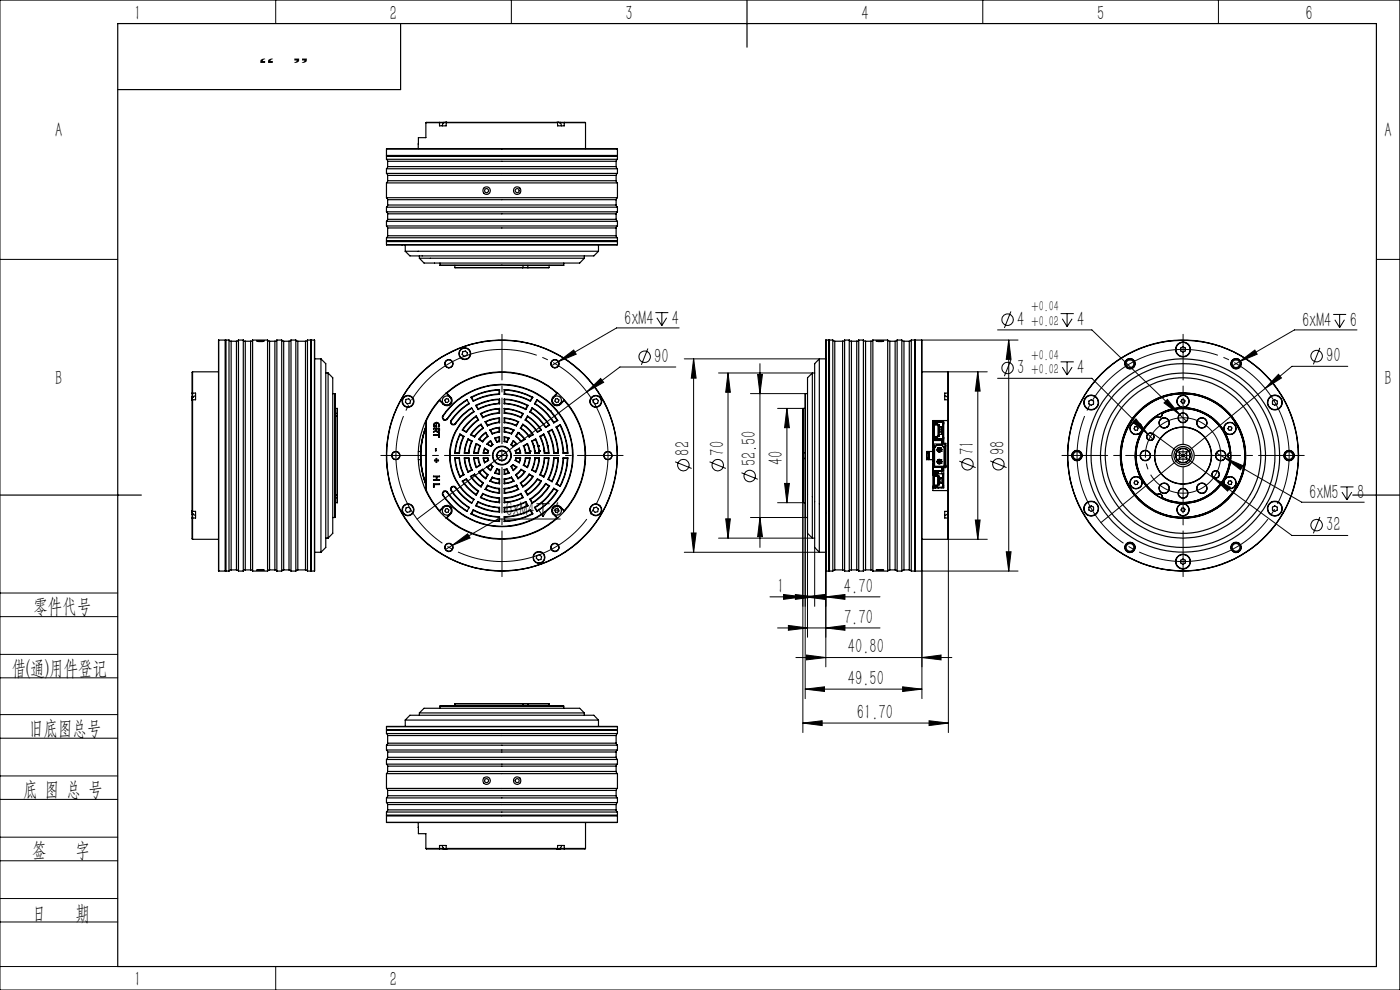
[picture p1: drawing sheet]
<svg xmlns="http://www.w3.org/2000/svg" width="297mm" height="210mm" viewBox="0 0 297 210" stroke-linecap="round" stroke-linejoin="round" font-family="sans-serif">
<defs><g id="words">
<g font-size="4.4">
<text x="28.5" y="4.1">1</text>
<text x="82.7" y="4.1">2</text>
<text x="132.7" y="4.1">3</text>
<text x="182.7" y="4.1">4</text>
<text x="232.7" y="4.1">5</text>
<text x="277" y="4.1">6</text>
<text x="11.7" y="29.1">A</text>
<text x="293.7" y="29.1">A</text>
<text x="132.4" y="68.9">6xM4</text>
<text x="142.6" y="68.9">4</text>
<text x="215.8" y="69.1">4</text>
<text x="228.5" y="69.1">4</text>
<text x="276.2" y="69.3">6xM4</text>
<text x="286.3" y="69.3">6</text>
<text x="138.8" y="77">90</text>
<text x="281.3" y="76.8">90</text>
<text x="11.7" y="81.6">B</text>
<text x="215.8" y="79.4">3</text>
<text x="228.5" y="79.4">4</text>
<text x="293.7" y="81.6">B</text>
<text x="146.3" y="96.6" transform="rotate(-90 146.3 96.6)">82</text>
<text x="153.6" y="96.6" transform="rotate(-90 153.6 96.6)">70</text>
<text x="160.4" y="99" transform="rotate(-90 160.4 99)">52.50</text>
<text x="166.1" y="98.7" transform="rotate(-90 166.1 98.7)">40</text>
<text x="206.6" y="96.5" transform="rotate(-90 206.6 96.5)">71</text>
<text x="213.1" y="96.5" transform="rotate(-90 213.1 96.5)">98</text>
<text x="277.8" y="105.9">6xM5</text>
<text x="287.9" y="105.9">8</text>
<text x="107.2" y="109.4">6xM4</text>
<text x="117.3" y="109.4">4</text>
<text x="281.3" y="112.7">32</text>
<text x="164.9" y="125.7">1</text>
<text x="179" y="125.7">4.70</text>
<text x="7.1" y="130.1">零件代号</text>
<text x="179.1" y="132.3">7.70</text>
<text x="2.5" y="143.2">借(通)用件登记</text>
<text x="179.9" y="138.6">40.80</text>
<text x="179.9" y="145.3">49.50</text>
<text x="6.2" y="155.8">旧底图总号</text>
<text x="181.8" y="152.5">61.70</text>
<text x="4.9" y="168.9">底 图 总 号</text>
<text x="6.8" y="181.9">签</text>
<text x="16" y="181.9">字</text>
<text x="6.8" y="195.2">日</text>
<text x="16" y="195.2">期</text>
<text x="28.5" y="209.1">1</text>
<text x="82.7" y="209.1">2</text>
</g>
<g font-size="4.1">
<text x="58.3" y="10.4" transform="rotate(-180 58.3 10.4)">”</text>
<text x="65.5" y="10.4" transform="rotate(-180 65.5 10.4)">“</text>
</g>
<g font-size="3.1">
<text x="218.8" y="66">+0.04</text>
<text x="218.8" y="69.1">+0.02</text>
<text x="218.8" y="76.3">+0.04</text>
<text x="218.8" y="79.3">+0.02</text>
</g>
</g></defs>
<g fill="none" stroke="#000" stroke-width=".21">
<path d="M0 0h297v210h-297zM58.5 0v5M108.5 0v5M208.5 0v5M258.5 0v5M0 55h25M292 55h5M118.4 76.7l3.3-2.4 .5 .8zM118.4 76.7l-1.4 .9M137.4 73.9l-1.3 3.5M139 66.3h2.8M139.3 67.4l1.1 1.7"/>
<path d="M140.4 66.3v2.8M141.4 67.4l-1 1.7M143.4 77.8h-11.9l-7 5.3M144.1 69.6h-13.3l-12.4 7.1M145.2 76.1h28.6M147.1 76.1l.6 4.1h-1.1zM147.1 76.1v41M152.4 79.1h19.9M154.4 79.1l.5 4.1h-.9zM154.4 79.1v35.1M160.7 79.4h1l-.5 4.1zM161.2 77.1v39"/>
<path d="M195.5 72.1h20.5M201.1 78.9h8.3M207.4 78.9l.5 4.1h-1zM207.4 78.9v35.5M211.6 70h20l18.7 17.9M214 72.1l.5 4.1h-1zM214 72.1v49M214.5 66.1l-1.4 3.5M214.5 76.3l-1.4 3.5M225 66.5h2.8M225 76.8h2.8M225.4 67.6l1 1.7"/>
<path d="M225.4 77.9l1 1.6M226.4 66.5v2.8M226.4 76.8v2.7M227.4 67.6l-1 1.7M227.4 77.9l-1 1.6M262.9 76.7l3.3-2.4 .5 .8zM262.9 76.7l-1.4 .9M271.2 79.4l.7 .8-3.5 2.2zM280 73.8l-1.4 3.5M282.8 66.7h2.8M283.2 67.8l1 1.7M284.2 66.7v2.8"/>
<path d="M285.2 67.8l-1 1.7M285.9 77.7h-11.8l-5.7 4.7M287.9 70h-13.3l-11.7 6.7M105.2 96.6h2.5M106.5 95.4v2.5M124.5 83.1l2.9-2.8 .7 .8zM124.5 83.1l-36 27M143.2 98l3.5 1.4M150.5 98l3.5 1.4M159.2 83.5h11.7M165 86.6h5.4M166.9 86.6l.6 4.1h-1.1z"/>
<path d="M166.9 86.6v20M203.5 97.8l3.5 1.4M210.1 97.8l3.4 1.4M211.6 80.2h20l13 13M240.3 89.6l.7-.7 2.5 3.2zM244.5 91.9l29.6 21.7h11.8M247.6 84.7l2.7 3.2-3.4-2.4zM249.7 96.6h2.5M250.3 87.9l1.4 1.4M251 95.4v2.5M258.1 96.1l1.8 1M259.9 97.1l3.8 1.7-.5 .9z"/>
<path d="M259.9 97.1l16.3 9.4h13.2M268.4 82.4l-34.9 28.5M95.9 115.7l3.3-2.5 .5 .9zM95.9 115.7l-1.4 .8M113.8 106.8h2.8M114.2 107.9l1 1.7M115.2 106.8v2.8M116.2 107.9l-1 1.7M118.9 110.1h-13.3l-9.7 5.6M145.2 117.1h28.6M146.6 113.1h1.1l-.6 4zM152.4 114.2h19.9"/>
<path d="M154 110.1h.9l-.5 4.1zM157.3 100.3l3.5 1.4M159.2 109.8h11.7M161.2 109.8l.5 4h-1zM165 106.6h5.4M166.4 102.5h1.1l-.6 4.1zM170.3 106.6v48.8M170.8 109.7v38.5M171.3 113.1v22.1M172.8 116.1v12.5M201.1 114.4h8.3M201.2 109.9v45.5"/>
<path d="M206.9 110.3h1l-.5 4.1zM213.5 117h1l-.5 4.1zM257.4 101.4l3.6 2-.6 .8zM280 109.7l-1.4 3.4M284.4 103.3h2.7M284.7 104.4l1 1.6M285.7 103.3v2.7M286.8 104.4l-1.1 1.6M0 138.8h25M0 125.8h25M0 130.8h25M163.3 126.6h23.4"/>
<path d="M165 133.2h21.7M166.2 126.1l4.1 .5-4.1 .5zM167.3 132.7l4 .5-4 .5zM168.7 126.1l4.1 .5-4.1 .5zM168.8 139.5h33.1M170.8 126.6l4.1-.5v1zM171.1 139l4.1 .5-4.1 .5zM175.2 126.6l4-.5v1zM175.2 133.2l4-.5v1zM175.2 121.1v20.4M195.5 121.1h20.5M195.6 121.1v27.1"/>
<path d="M195.6 139.5l4-.5v1zM0 143.8h25M0 156.6h25M0 151.6h25M170.3 153.4l4.1-.5v1zM170.3 153.4h30.9M170.8 146.2l4.1-.5v1zM170.8 146.2h24.8M191.5 145.7l4.1 .5-4.1 .5zM197.1 152.9l4.1 .5-4.1 .5zM0 169.6h25M0 164.6h25"/>
<path d="M0 177.6h25M0 182.6h25M0 190.6h25M0 195.6h25M0 205h25M58.5 205v5"/>
<circle cx="136.8" cy="75.7" r="1.21"/>
<circle cx="213.8" cy="78.1" r="1.22"/>
<circle cx="213.8" cy="67.8" r="1.21"/>
<circle cx="279.3" cy="75.5" r="1.21"/>
<circle cx="145" cy="98.7" r="1.2"/>
<circle cx="152.3" cy="98.7" r="1.21"/>
<circle cx="205.2" cy="98.5" r="1.21"/>
<circle cx="211.8" cy="98.5" r="1.21"/>
<circle cx="159" cy="101" r="1.21"/>
<circle cx="279.3" cy="111.4" r="1.22"/>
</g>
<path d="M128 90a22.5 22.5 0 0 0-37.7-9.1 22.5 22.5 0 0 0 10.3 37.4 22.5 22.5 0 0 0 27.8-27l-.4-1.3M272.5 90a22.5 22.5 0 0 0-37.7-9.1 22.5 22.5 0 0 0 10.3 37.4 22.5 22.5 0 0 0 27.8-27l-.4-1.3" fill="none" stroke="#000" stroke-width=".21" stroke-dasharray="30.5 1.3 1.3 1.3" stroke-dashoffset="13.1" stroke-linecap="butt"/>
<path d="M258.6 94.3a8 8 0 0 0-13.4-3.2 8 8 0 0 0 3.7 13.2 8 8 0 0 0 9.8-9.6l-.1-.4" fill="none" stroke="#000" stroke-width=".21" stroke-dasharray="30.5 1.3 1.3 1.3" stroke-dashoffset="7.3" stroke-linecap="butt"/>
<path d="M104 96.6h-23.2M106.5 94.1v-23.2M106.5 99.1v23.2M109 96.6h23.2M248.5 96.6h-23.2M251 94.1v-23.2M251 99.1v23.2M253.5 96.6h23.2" fill="none" stroke="#000" stroke-width=".21" stroke-dasharray="30.5 1.3 1.3 1.3" stroke-dashoffset="20.8"/>
<g fill="none" stroke="#000" stroke-width=".25">
<path d="M25 5h267v200h-267zM85 5v14h-60M158.5 0v10M82 33.8l.2 .4M82 36.8l.2 .4M82 33h49M82 31.6h49M82 35.8h49M82 33.8h49M82 38.8h49M82 36.8h49M82 33.1h49"/>
<path d="M82 31.6v1.4M82 33.1v.7M82 35.8v1M82 38.8v3.1M82 33h.1M82 33h48.9M82 33v.1M82.2 35.3l-.2 .5M82.2 38.3l-.2 .5M82.2 35.3h48.5M82.2 34.2h48.5M82.2 37.2h48.5"/>
<path d="M82.2 38.3h48.5M82.2 34.2v1.1M82.2 37.2v1.1M90.3 26v3.2h-1.5l-.1 2.3M90.3 26h3.9M93.2 26v.7h1.5v-.7M93.2 26h-2.9M93.2 26h.8M94 26h.8M94 26l.1 .1M94.4 26a.67 .67 0 0 0-.6 .7M94.4 26h.4"/>
<path d="M94.4 26h.1M94.7 26h23.6M94.8 26h23.3M94.8 26h-.1M118.1 26h.8M118.1 26h.2M118.2 26h.4h-.2M118.5 26a.74 .74 0 0 1 .6 .7M118.7 26h5.5M118.9 26v.1M118.9 26h.8M119.7 26v.7h-1.4v-.7"/>
<path d="M119.7 26h4.5M124.2 26v5.5M130.7 35.3l.3 .5M130.7 38.3l.3 .5M130.7 34.2v1.1M130.7 37.2v1.1M130.9 33l.1 .1M131 33.8l-.3 .4M131 36.8l-.3 .4M131 31.6v1.4M131 33.1v.7M131 35.8v1"/>
<path d="M131 38.8v3.1M131 33h-.1M82 41.9l.2 .5M82 44.9l.2 .5M82 47.9l.2 .5M82 51.9h49M82 51.3h49M82 43.9h49M82 44.9h49M82 51.1h49M82 50.4h49M82 41.9h49"/>
<path d="M82 46.9h49M82 47.9h49M82 43.9v1M82 46.9v1M82 50.4v.7M82 51.3v.6M82 51.1v.1M82 51.2h48.9M82 51.2v.1M82.2 46.5l-.2 .4M82.2 43.5l-.2 .4M82.2 50l-.2 .4"/>
<path d="M82.2 42.4h48.5M82.2 46.5h48.5M82.2 43.5h48.5M82.2 45.4h48.5M82.2 50h48.5M82.2 48.4h48.5M82.2 42.4v1.1M82.2 45.4v1.1M82.2 48.4v1.6M86 53.3h41M86 53.3l1 1h39l1-1M86 52v1.3"/>
<path d="M89 54.8h35M89 54.8l1 1h33l1-1M89 54.3v.5M93.3 56.3h13.2M93.3 55.8v.5M96.5 56.8h14.4M96.5 56.3v.5M106.5 56.3h13.1M110.9 56.8h1.1M110.9 56.8h.1M110.9 56.3v.5M112 56.8h4.5"/>
<path d="M112 56.3v.5M112 56.8h.1M116.5 56.8h-4.5M116.5 56.3v.5M119.6 56.3h-13.1M119.6 55.8v.5M124 54.3v.5M127 52v1.3M130.7 46.5l.3 .4M130.7 43.5l.3 .4M130.7 50l.3 .4M130.7 42.4v1.1"/>
<path d="M130.7 45.4v1.1M130.7 48.4v1.6M130.9 51.2l.1 .1M131 41.9l-.3 .5M131 44.9l-.3 .5M131 47.9l-.3 .5M131 43.9v1M131 46.9v1M131 50.4v.7M131 51.3v.6M131 51.1l-.1 .1M40.9 78.9v5.5"/>
<path d="M40.9 78.9l-.2 4.5M40.9 78.9h5.5M46.4 72.1v49M46.4 72.1h1.4M47.8 72.1v49M47.8 72.1v.1M47.8 72.2v48.9M47.9 72.1v49M47.9 72.1h.7M47.9 72.1l-.1 .1M48.6 72.1l.4 .3M48.6 72.1v49"/>
<path d="M49 72.4v48.5M49 72.4h1.2M50.2 72.4v48.5M50.6 72.1l-.4 .3M50.6 72.1v49M50.6 72.1h1M51.6 72.1l.4 .3M51.6 72.1v49M52 72.4v48.5M52 72.4h1.2M53.2 72.4v48.5M53.6 72.1l-.4 .3"/>
<path d="M53.6 72.1v49M53.6 72.1h3.2M54.5 72.3h1.6l-1.2 .2zM56.8 72.1l.4 .3M56.8 72.1v49M57.2 72.4v48.5M57.2 72.4h1.1M58.3 72.4v48.5M58.7 72.1l-.4 .3M58.7 72.1v49M58.7 72.1h1.1M59.8 72.1l.4 .3"/>
<path d="M59.8 72.1v49M60.2 72.4v48.5M60.2 72.4h1.1M61.3 72.4v48.5M61.7 72.1l-.4 .3M61.7 72.1v49M61.7 72.1h1.1M62.8 72.1l.4 .3M62.8 72.1v49M63.2 72.4v48.5M63.2 72.4h1.6M64.8 72.4v48.5"/>
<path d="M65.2 72.1l-.4 .3M65.2 72.1v49M65.2 72.1h.7M65.9 72.1v49M65.9 72.1l.1 .1M66 72.2v48.9M66 72.1v49M66 72.1h.7M66 72.1v.1M66.7 72.1v49M66.7 76.1h1.4M68.1 76.1v41"/>
<path d="M68.1 76.1l1 1v39l-1 1M69.1 79.1h.5M69.6 79.1v35.1M69.6 79.1l1 1v33l-1 1.1M98.2 74.6l.5-.1 .4 .3-.1 .6-.5 .2-.5-.4zM172.3 79.1v35.1M172.3 79.1l-1 1v33l1 1.1M172.3 79.1h.5M173.8 76.1v41M173.8 76.1l-1 1v39l1 1M173.8 76.1h1.4M175.2 72.1v49"/>
<path d="M175.2 72.1h.7M175.9 72.1v49M175.9 72.1v.1M175.9 72.2v48.9M176 72.1v49M176 72.1h.7M176 72.1l-.1 .1M176.7 72.1l.4 .3M176.7 72.1v49M177.1 72.4v48.5M177.1 72.4h1.7M178.8 72.4v48.5"/>
<path d="M179.2 72.1l-.4 .3M179.2 72.1v49M179.2 72.1h1M180.2 72.1l.4 .3M180.2 72.1v49M180.6 72.4v48.5M180.6 72.4h1.2M181.8 72.4v48.5M182.2 72.1l-.4 .3M182.2 72.1v49M182.2 72.1h1M183.2 72.1l.4 .3"/>
<path d="M183.2 72.1v49M183.6 72.4v48.5M183.6 72.4h1.1M184.7 72.4v48.5M185.2 72.1l-.5 .3M185.2 72.1v49M185.2 72.1h3.1M185.9 72.3h1.6l-1.2 .2zM188.3 72.1l.5 .3M188.3 72.1v49M188.8 72.4v48.5M188.8 72.4h1.1"/>
<path d="M189.9 72.4v48.5M190.3 72.1l-.4 .3M190.3 72.1v49M190.3 72.1h1M191.3 72.1l.5 .3M191.3 72.1v49M191.8 72.4v48.5M191.8 72.4h1.1M192.9 72.4v48.5M193.3 72.1l-.4 .3M193.3 72.1v49M193.3 72.1h.7"/>
<path d="M194 72.1v49M194 72.1l.1 .1M194.1 72.2v48.9M194.1 72.1v49M194.1 72.1h1.4M194.1 72.1v.1M195.5 72.1v49M195.6 78.9h5.5M201.1 78.9v5.5M201.1 78.9l.1 4.5M250.5 73.8l.5-.3 .5 .3v.6l-.5 .3-.5-.3zM40.7 83.4h.8v1.4h-.6"/>
<path d="M40.7 84.9v23.4M40.7 84.2v.7M40.7 84.2l.2 .1M40.7 83.4v.8M40.8 84.7v.2M40.9 84.8v23.7M40.9 84.8l-.2 .1M41.5 84a.74 .74 0 0 0-.7 .6M70.6 83.5h.5M71.1 83.5v26.3M71.1 86.6h.4M71.1 88.3h.4"/>
<path d="M71.1 87.7h.4M71.5 88.3v16.7M71.5 87.7v.6M71.5 86.6v1.1M71.5 86.6l.1 1.1M71.5 88.3l.1 .1M71.5 87.7h.1M71.6 88.4v16.5M71.6 87.7v.7M86.1 84.7l.6-.1 .4 .4-.1 .5-.6 .2-.4-.4zM88.8 97.5a16.8 16.8 0 0 0 1.5 6.6M88.8 95.8v1.7"/>
<path d="M88.8 95.8h.5M88.8 97.5h.5M89.3 95.8l.2-2.5 .8-2.8a17.5 17.5 0 0 0 0 12.3l-.8-3-.2-2.3M89.3 95.8v1.7M90.3 89.2a16.8 16.8 0 0 0-1.5 6.6M90.3 90.7a17.3 17.3 0 0 0 0 11.9M90.3 89.2v14.9M90.3 89.2h.2M90.5 89.2v14.8M92 90.2h.1M92 90.9h1.2v.6l-.4 .2-.3-.3-.5 .3v-.2l.5-.2v-.3h-.5zM92 92.2h1.1l.1-.4v.9l-.1-.4h-1.1z"/>
<path d="M92.1 89.8a.63 .63 0 0 1 .9-.1 .63 .63 0 0 1 .1 .8v-.3a.39 .39 0 0 0-.5-.4h-.3l-.2 .4 .1 .2h.3l.1-.2v.3h-.5l-.1-.1zM92.4 95.2l.1 .4zM92.5 97.3l.1 .3h.4v.1h-.4v.4l-.1-.4h-.3v-.1h.3zM92.6 91h.5v.5l-.4-.1zM93.2 84.8a17.8 17.8 0 0 0-2.9 4.4M93.2 84.9a17.3 17.3 0 0 0-2.7 4.3M93.2 84.8v.1M93.2 84.8l.9 .9M93.2 84.9l.8 .9M93.9 88.2a15.1 15.1 0 0 1 22.5-2.9 15.1 15.1 0 0 1 0 22.7 15.1 15.1 0 0 1-22.5-2.9M93.9 88.2a.65 .65 0 0 0 .3 .9M93.9 88.2l.1 .1"/>
<path d="M94 88.3a15 15 0 0 1 22.4-2.9 15 15 0 0 1 0 22.5 15 15 0 0 1-22.4-2.9M94 88.3a.49 .49 0 0 0 .2 .7M94.1 85.7l-.1 .1M94.2 89v.1M94.4 84.9l.3-.3 .4 .1 .1 .4-.3 .3-.4-.1zM94.7 83.4a17.8 17.8 0 0 1 23.6 0M94.7 83.4l-1.5 1.4M94.7 83.4h.1M94.7 83.4l.8 .9M94.8 83.4a17.6 17.6 0 0 1 23.3 0M94.8 83.4l.8 .8M94.9 88.8l-.4 .2h-.3"/>
<path d="M94.9 88.8v.1M94.9 88.9l-.4 .2h-.3M95.5 84.3a1 1 0 0 1 0 1.4 1 1 0 0 1-1.4 0M95.6 84.2a1.1 1.1 0 0 1 0 1.5 1.1 1.1 0 0 1-1.6 .1M95.6 84.2l-.1 .1M95.7 89.2a.62 .62 0 0 0 .2 .9M95.7 89.2h.1M95.8 89.2l-.1 .4 .2 .4M95.9 90v.1M96.5 97.1a9.5 9.5 0 0 0 1.1 4.1M96.5 96.1h1M96.5 97.1l.1 .1"/>
<path d="M96.5 97.1h1M96.6 89.8l-.3 .2h-.4M96.6 97.2a9.9 9.9 0 0 0 1 3.9M96.6 96h.8M96.6 89.8l.1 .1M96.6 96l-.1 .1M96.6 97.2h.8M96.7 89.9a.57 .57 0 0 1-.8 .2M97.4 97.2a8.6 8.6 0 0 0 .9 3.4M97.4 96l.1 .1M97.5 97.1l.4 2.3 .5 1.3M97.5 97.1l-.1 .1"/>
<path d="M97.6 92.1a9.5 9.5 0 0 0-1.1 4M97.6 92.1l.8 .5M97.6 92.1v.1M97.6 92.2a10 10 0 0 0-1 3.8M97.6 92.2l.7 .4M98.1 91.2l.9 .5M98.2 91.2l.7 .4M98.2 91.2h-.1M98.3 92.6a8.7 8.7 0 0 0-.9 3.4M98.4 92.6a10.3 10.3 0 0 0-.9 3.5M98.4 92.6h-.1M98.5 97.1a7.7 7.7 0 0 0 .8 3.1"/>
<path d="M98.5 96.1h1M98.5 97.1l.1 .1M98.5 97.1h1M98.6 97.2l.1 1.1 .6 1.7M98.6 96l-.1 .1M98.6 96h.8M98.6 97.2h.8M98.9 91.6l.1 .1M99.1 84.9a13.5 13.5 0 0 0-4.2 4M99.1 84.9v-.1a13.3 13.3 0 0 0-4.2 4M99.1 84.9l.4 .6M99.3 93.1a7.7 7.7 0 0 0-.8 3"/>
<path d="M99.3 93.1v.1M99.3 93.1l.9 .5M99.3 93.2l-.6 1.8-.1 1M99.3 93.2l.7 .4M99.4 97.2l.3 1.6 .3 .9M99.4 96l.1 .1M99.5 85.5l.1 .1a13.1 13.1 0 0 0-3.8 3.6M99.5 85.5a12.9 12.9 0 0 0-3.8 3.7M99.5 97.1l.2 1.4 .5 1.2M99.5 97.1l-.1 .1M99.8 92.2l.9 .5M99.9 84.3h.1"/>
<path d="M99.9 84.3l.5 .8M99.9 92.2l.7 .4M99.9 92.2h-.1M100 93.6l-.3 .9-.3 1.5M100 99.7l-.7 .3M100 99.7h.2M100 84.3l.4 .7M100.1 86.6a11.4 11.4 0 0 0-3.4 3.3M100.1 86.6l-.1-.1a11.6 11.6 0 0 0-3.4 3.3M100.1 86.6l.4 .7M100.2 93.6l-.5 1.2-.2 1.3M100.2 99.7l-.9 .5"/>
<path d="M100.2 93.6h-.2M100.4 85v.1M100.5 87.3v.1a11 11 0 0 0 0 18.5v.1M100.5 87.3a11.1 11.1 0 0 0 0 18.7M100.5 97.1l.5 2.1M100.5 96.1h1M100.5 97.1h1M100.5 97.1l.1 .1M100.6 97.2l.5 1.9M100.6 96h.8M100.6 96l-.1 .1M100.6 97.2h.8"/>
<path d="M100.6 92.6l.1 .1M100.9 86l.5 .9M100.9 86h.1M101 88.4a10.6 10.6 0 0 0-2.8 2.8M101 88.4l.4 .7M101 94.1l-.5 2M101 88.2a10.6 10.6 0 0 0-2.9 3M101 94.1l.9 .5M101 94.1l.1 .1M101 86l.5 .7M101 88.2v.2M101 88.2l.5 .9"/>
<path d="M101.1 94.2l-.5 1.8M101.1 94.2l.7 .4M101.1 99.1l-.1 .1M101.4 97.2l.4 1.5M101.4 89.1a9.1 9.1 0 0 0-2.5 2.5M101.4 96l.1 .1M101.4 89.1h.1M101.5 86.7l-.1 .2M101.5 97.1l.4 1.6M101.5 97.1l-.1 .1M101.5 89.1a9.1 9.1 0 0 0-2.5 2.6M101.5 93.2h.2"/>
<path d="M101.5 93.2l.9 .5M101.7 93.2l.7 .4M101.8 94.6l-.4 1.4M101.8 98.7h.1M101.8 98.7l-.7 .4M101.9 94.6l-.4 1.5M101.9 98.7l-.9 .5M101.9 94.6h-.1M101.9 87.7l.5 .9M101.9 87.7l.2 .1M102 90.1l-.9 .7-1.2 1.4M102 90.1l.4 .7"/>
<path d="M102.1 90a7.8 7.8 0 0 0-2.3 2.2M102.1 87.8l.3 .7M102.1 90l.5 .8M102.1 90l-.1 .1M102.4 99.7l1 1M102.4 93.6v.1M102.4 99.7l-.7 .4M102.4 99.5l1.1 1.2M102.4 90.8l-1.8 1.8M102.4 99.5l-.9 .5M102.4 99.5v.2M102.4 90.8h.2"/>
<path d="M102.4 88.5v.1M102.5 97.1l.3 1.1M102.5 96.1h1M102.5 97.1h1M102.5 97.1l.1 .1M102.6 90.8l-1.1 .9-.8 1M102.6 97.2l.2 .8M102.6 96h.8M102.6 97.2h.8M102.6 96l-.1 .1M102.8 95.1l-.3 1M102.8 95.1l.8 .5"/>
<path d="M102.8 95.1v.1M102.8 95.2l-.2 .8M102.8 95.2l.7 .4M102.8 98v.2M102.9 89.5h.1M102.9 89.5l.5 .8M103 91.9l-1.3 1.3M103 91.9l.4 .7M103 91.7l-1.5 1.5M103 89.5l.5 .7M103 91.7l.5 .9M103 91.7v.2"/>
<path d="M103.3 99.1l.8 .7M103.3 99.1h.1M103.3 94.2l.9 .5M103.4 92.6l-1 1M103.4 99.1l.6 .6M103.4 97.2l.1 .4M103.4 94.2h-.1M103.4 92.6h.1M103.4 94.2l.7 .4M103.4 96l.1 .1M103.5 90.2l-.1 .1M103.5 97.1l.1 .6"/>
<path d="M103.5 97.1l-.1 .1M103.5 92.6l-1.1 1.1M103.5 95.6l-.1 .4M103.5 97.6l-.7 .4M103.5 97.6l.1 .1M103.6 95.6l-.1 .5M103.6 95.6h-.1M103.6 97.7l-.8 .5M103.9 91.2l.5 .9M103.9 91.2l.2 .1M104 89h.1M104 93.6l-.6 .6"/>
<path d="M104 93.6l.4 .7M104 99.7l.1 .1M104.1 93.4l-.8 .8M104.1 93.4l.5 .9M104.1 93.4l-.1 .2M104.1 91.3l.4 .7M104.1 98.7l.3 .3M104.1 98.7l-.7 .4M104.1 94.6l.1 .1M104.2 98.6l.4 .3M104.2 98.6l-.9 .5M104.2 98.6l-.1 .1"/>
<path d="M104.4 94.3l-.3 .3M104.4 94.3h.2M104.4 99l-.4 .7M104.5 92l-.1 .1M104.6 94.3l-.4 .4M104.6 98.9l-.2 .1M104.6 98.9l-.5 .9M104.9 92.9l.5 .9M104.9 92.9l.2 .1M105.1 93l.4 .7M105.4 99.4l.6 .2M105.4 99.4l.1 .2"/>
<path d="M105.4 99.4l-.5 .9M105.5 99.6l.4 .1M105.5 99.6l-.4 .7M105.5 93.7l-.1 .1M105.9 91.6l-1.4 .4M105.9 86.7a9.6 9.6 0 0 0-3.8 1.1M105.9 87.6a8.6 8.6 0 0 0-3.5 .9M105.9 85.5a12.1 12.1 0 0 0-4.4 1.2M105.9 82.8a13.9 13.9 0 0 0-5.9 1.5M105.9 88.8l-1.5 .2-1.4 .5M105.9 89.6l-1.3 .2-1.1 .4M105.9 84.8a12.5 12.5 0 0 0-4.9 1.2"/>
<path d="M105.9 83.6a13 13 0 0 0-5.5 1.4M105.9 92.8l-.8 .2M105.9 93.6l-.4 .1M105.9 90.8l-1.8 .5M105.9 82.8v.8M105.9 84.8v.7M105.9 86.7v.9M105.9 88.8v.8M105.9 90.8v.8M105.9 92.8v.8M105.9 99.7v.8M105.9 91.6h.1"/>
<path d="M105.9 85.5l.1 .1M105.9 83.6h.1M105.9 93.6l.1 .1M105.9 87.6l.1 .1M105.9 89.6l.1 .1M106 91.6l-1.6 .5M106 85.6a10.1 10.1 0 0 0-4.6 1.3M106 82.6a13.6 13.6 0 0 0-6.1 1.7M106 92.7l-1.1 .2M106 93.7l-.6 .1M106 90.7l-.8 .1-1.3 .4M106 88.6a7.6 7.6 0 0 0-3.1 .9"/>
<path d="M106 89.7l-1.6 .2-1 .4M106 83.6a14.4 14.4 0 0 0-5.6 1.5M106 87.7a8.6 8.6 0 0 0-3.6 .9M106 84.7a12 12 0 0 0-5.1 1.3M106 86.6a11.1 11.1 0 0 0-4.1 1.1M106 88.6l-.1 .2M106 86.6l-.1 .1M106 90.7l-.1 .1M106 99.6l-.1 .1M106 82.6v1M106 84.7v.9M106 86.6v1.1"/>
<path d="M106 88.6v1.1M106 90.7v.9M106 92.7v1M106 99.6v1M106 82.6l-.1 .2M106 92.7l-.1 .1M106 84.7l-.1 .1M107 89.7l1.6 .2 .9 .4M107 86.6a11.1 11.1 0 0 1 4 1.1M107 87.7a8.6 8.6 0 0 1 3.5 .9M107 84.7a12 12 0 0 1 5 1.3M107 91.6l1.5 .5"/>
<path d="M107 88.6a7.6 7.6 0 0 1 3 .9M107 83.6a14.4 14.4 0 0 1 5.5 1.5M107 93.7l.5 .1M107 90.7l.8 .1 1.2 .4M107 92.7l1 .2M107 85.6a10.4 10.4 0 0 1 4.5 1.3M107 82.6a13.6 13.6 0 0 1 6 1.7M107 82.6v1M107 84.7v.9M107 86.6v1.1M107 88.6v1.1M107 90.7v.9"/>
<path d="M107 92.7v1M107 99.6v1M107 99.6l.1 .1M107 86.6l.1 .1M107 88.6l.1 .2M107 84.7l.1 .1M107 90.7l.1 .1M107 82.6l.1 .2M107 92.7l.1 .1M107.1 86.7a9.6 9.6 0 0 1 3.8 1.1M107.1 87.6a8.6 8.6 0 0 1 3.4 .9M107.1 89.6l1.2 .2 1.2 .4"/>
<path d="M107.1 84.8a12.5 12.5 0 0 1 4.8 1.2M107.1 91.6l1.4 .4M107.1 88.8l1.4 .2 1.4 .5M107.1 82.8a13.9 13.9 0 0 1 5.8 1.5M107.1 83.6a13 13 0 0 1 5.4 1.4M107.1 93.6l.4 .1M107.1 90.8l1.8 .5M107.1 85.5a11.6 11.6 0 0 1 4.4 1.2M107.1 92.8l.8 .2M107.1 87.6l-.1 .1M107.1 85.5l-.1 .1M107.1 89.6l-.1 .1"/>
<path d="M107.1 82.8v.8M107.1 84.8v.7M107.1 86.7v.9M107.1 88.8v.8M107.1 90.8v.8M107.1 92.8v.8M107.1 99.7v.8M107.1 91.6h-.1M107.1 93.6l-.1 .1M107.1 83.6h-.1M107.5 99.6l-.4 .1M107.5 99.6l.4 .7"/>
<path d="M107.5 93.7v.1M107.5 99.4l-.5 .2M107.5 99.4v.2M107.5 99.4l.5 .9M107.9 93l-.4 .7M108 92.9l-.1 .1M108 92.9l-.5 .9M108.4 94.3l.4 .4M108.4 98.9l.5 .9M108.4 98.9l.1 .1M108.5 92v.1M108.5 94.3l.3 .3"/>
<path d="M108.5 99l.4 .7M108.5 94.3h-.1M108.8 98.6l-.4 .3M108.8 98.7l-.3 .3M108.8 94.6v.1M108.8 98.6v.1M108.8 98.7l.7 .4M108.8 98.6l.8 .5M108.9 93.4l.7 .8M108.9 93.6l.6 .6M108.9 93.4v.2M108.9 99.7v.1"/>
<path d="M108.9 93.6l-.4 .7M108.9 93.4l-.5 .9M108.9 91.3l-.4 .7M109 91.2l-.5 .9M109 91.2l-.1 .1M109.3 95.6l.1 .5M109.3 95.6h.1M109.3 97.7l.9 .5M109.4 95.6l.1 .4M109.4 92.6l1.1 1.1M109.4 92.6h.1M109.4 97.6l-.1 .1"/>
<path d="M109.4 97.6l.7 .4M109.4 97.1l-.1 .6M109.4 96.1h1.1M109.4 97.1h1.1M109.4 97.1l.1 .1M109.5 99.1l-.6 .6M109.5 97.2l-.1 .4M109.5 96h.8M109.5 97.2h.8M109.5 96l-.1 .1M109.5 90.2v.1M109.5 94.2l-.7 .4"/>
<path d="M109.5 94.2h.1M109.5 92.6l1.1 1M109.6 99.1l-.7 .7M109.6 99.1h-.1M109.6 94.2l-.8 .5M109.9 91.7l1.5 1.5M109.9 91.7v.2M109.9 91.7l-.5 .9M109.9 89.5l-.4 .7M109.9 91.9l1.4 1.3M109.9 91.9l-.4 .7M110 91.8h.1"/>
<path d="M110 89.5l-.5 .8M110 89.5h-.1M110.1 95.2l.2 .8M110.1 98l.1 .2M110.1 95.2l-.7 .4M110.2 95.1l.3 1M110.2 95.1l-.9 .5M110.2 95.1l-.1 .1M110.3 97.2l-.2 .8M110.3 96l.2 .1M110.4 90.8l.8 .7 1.1 1.2M110.5 97.1l-.3 1.1"/>
<path d="M110.5 97.1l-.2 .1M110.5 88.5v.1M110.5 90.8l1.8 1.8M110.5 99.5l-1.1 1.2M110.5 90.8h-.1M110.5 99.5l.1 .2M110.5 99.5l.9 .5M110.6 99.7l-1.1 1M110.6 93.6l-.1 .1M110.6 99.7l.7 .4M110.9 87.8l-.4 .7M110.9 90l1.5 1.3 .7 .9"/>
<path d="M110.9 90.1l.9 .7 1.2 1.4M110.9 90v.1M110.9 90.1l-.4 .7M110.9 90l-.5 .8M111 94.6l.4 1.5M111 87.7l-.5 .9M111 87.7l-.1 .1M111 94.6h.2M111 98.7l.9 .5M111.2 94.6l.3 1.4M111.2 98.7h-.2M111.2 98.7l.7 .4"/>
<path d="M111.3 93.2h.1M111.3 93.2l-.7 .4M111.4 89.1a9.8 9.8 0 0 1 2.6 2.6M111.4 93.2l-.9 .5M111.4 97.1l-.4 1.6M111.4 96.1h1.1M111.4 97.1h1.1M111.4 97.1l.1 .1M111.5 86.7v.2M111.5 89.1a9.6 9.6 0 0 1 2.5 2.5M111.5 97.2l-.3 1.5M111.5 96h.8"/>
<path d="M111.5 97.2h.8M111.5 96l-.1 .1M111.5 89.1h-.1M111.9 94.2l.4 1.8M111.9 99.1v.1M111.9 94.2l-.7 .4M111.9 88.2a9.5 9.5 0 0 1 3 3M111.9 94.1l.6 2M111.9 88.2l-.5 .9M111.9 88.2v.2M111.9 94.1v.1M111.9 86l-.4 .7"/>
<path d="M111.9 94.1l-.9 .5M111.9 88.4a9.4 9.4 0 0 1 2.8 2.8M111.9 88.4l-.4 .7M112 86h-.1M112 86l-.5 .9M112.3 92.6v.1M112.3 97.2l-.4 1.9M112.3 96l.2 .1M112.4 95.7h.1M112.4 87.4a10.7 10.7 0 0 1 3.3 3.3M112.5 97.1l-.6 2.1M112.5 97.1l-.2 .1"/>
<path d="M112.5 85v.1M112.5 87.3a10.7 10.7 0 0 1 3.3 3.3M112.5 87.3l-.1 .1M112.8 93.6l.4 1.2 .3 1.3M112.8 93.6h.1M112.8 99.7l.8 .5M112.9 93.6l.5 1.5 .2 .9M112.9 86.5a11.6 11.6 0 0 1 3.7 3.7M112.9 86.5l-.5 .9M112.9 99.7l.7 .3M112.9 84.3l-.4 .7M112.9 99.7h-.1"/>
<path d="M112.9 86.5v.1M112.9 86.6a11.5 11.5 0 0 1 3.6 3.6M112.9 86.6l-.4 .7M113 92.2l-.7 .4M113 92.2h.1M113 84.3h-.1M113 84.3l-.5 .8M113.1 92.2l-.8 .5M113.2 94.6h.1M113.4 95.7h.1M113.4 85.6a12.5 12.5 0 0 1 4.1 4.1M113.5 97.1l-.3 1.4-.4 1.2"/>
<path d="M113.5 96.1h.9M113.5 97.1h.9M113.5 97.1l.1 .1M113.5 85.6a12.8 12.8 0 0 1 4 4M113.5 85.6h-.1M113.6 97.2l-.2 1-.5 1.5M113.6 96h.7M113.6 97.2h.7M113.6 96l-.1 .1M113.6 93.2l.6 1.8 .1 1M113.6 93.2l-.7 .4M113.6 93.1a7.7 7.7 0 0 1 .8 3"/>
<path d="M113.6 93.1l-.8 .5M113.6 93.1v.1M113.9 84.8a13.7 13.7 0 0 1 4.4 4.4M113.9 84.8l-.5 .8M113.9 84.8v.1M113.9 84.9a14.2 14.2 0 0 1 4.3 4.3M113.9 84.9l-.4 .7M114 91.6v.1M114.2 94.6h.1M114.3 97.2l-.1 1.1-.6 1.7M114.3 96l.1 .1M114.4 95.7h.1"/>
<path d="M114.4 97.1a7.7 7.7 0 0 1-.8 3.1M114.4 97.1l-.1 .1M114.5 92.6a8.6 8.6 0 0 1 1 3.5M114.5 92.6h.2M114.7 92.6a9.5 9.5 0 0 1 .8 3.4M114.7 91.2l-.7 .4M114.7 91.2h.2M114.9 91.2l-.9 .5M115.3 92.2a10 10 0 0 1 1 3.8M115.3 92.2l-.6 .4M115.4 92.1a9.5 9.5 0 0 1 1.1 4M115.4 92.1l-.9 .5"/>
<path d="M115.4 92.1l-.1 .1M115.4 95.7h.1M115.5 97.1a8.9 8.9 0 0 1-1 3.6M115.5 96.1h1M115.5 97.1h1M115.5 97.1v.1M115.5 97.2a9.4 9.4 0 0 1-.8 3.4M115.5 96h.8M115.5 97.2h.8M115.5 96v.1M115.8 90.6l-.1 .1M116.1 94.6h.1"/>
<path d="M116.2 91.6a11.9 11.9 0 0 1 1.3 4.5M116.2 91.6h.2M116.3 86.7v.2M116.3 97.2a9.9 9.9 0 0 1-1 3.9M116.3 96l.2 .1M116.4 91.6a11.2 11.2 0 0 1 1.1 4.4M116.5 97.1a9.5 9.5 0 0 1-1.1 4.1M116.5 90.2h.1M116.5 97.1l-.2 .1M116.5 90.2l-.7 .4M116.6 90.2l-.9 .5M116.8 87.2h.1"/>
<path d="M117.1 91.2a11.4 11.4 0 0 1 1.3 4.8M117.1 91.2l-.7 .4M117.1 91.1a11.7 11.7 0 0 1 1.4 5M117.1 91.1l-.9 .5M117.1 91.1v.1M117.4 84.2a1.1 1.1 0 0 0 0 1.5 1.1 1.1 0 0 0 1.5 .1M117.4 84.2v.1M117.4 84.3a1 1 0 0 0 0 1.4 1 1 0 0 0 1.5 0M117.5 97.1a11.9 11.9 0 0 1-1.3 4.6M117.5 96.1h1M117.5 97.1h1M117.5 97.1v.1"/>
<path d="M117.5 89.6v.1M117.5 97.2a11.1 11.1 0 0 1-1.1 4.5M117.5 96h.9M117.5 97.2h.9M117.5 96v.1M117.8 84.7l.5-.1 .3 .2-.1 .5-.5 .1-.3-.3zM118 90.6a12.6 12.6 0 0 1 1.5 5.5M118 90.6h.1M118.1 90.6a12.6 12.6 0 0 1 1.5 5.4M118.1 83.4h.2M118.1 83.4l-.7 .8M118.2 89.2l-.7 .4"/>
<path d="M118.2 89.2h.1M118.3 83.4l1.4 1.4M118.3 83.4l-.9 .9M118.3 89.2l-.8 .5M118.4 97.2a11.4 11.4 0 0 1-1.3 4.9M118.4 96l.1 .1M118.5 97.1a11.7 11.7 0 0 1-1.4 5.1M118.5 97.1l-.1 .1M118.8 90.2a13.9 13.9 0 0 1 1.6 5.8M118.8 90.2l-.7 .4M118.9 90.1a15.3 15.3 0 0 1 1.6 6M118.9 85.7v.1"/>
<path d="M118.9 90.1l-.1 .1M118.9 90.1l-.9 .5M119.5 97.1a12.6 12.6 0 0 1-1.5 5.6M119.5 96.1h1M119.5 97.1h1M119.5 97.1l.1 .1M119.6 97.2a12.6 12.6 0 0 1-1.5 5.4M119.6 96h.8M119.6 97.2h.8M119.6 96l-.1 .1M119.7 84.9a17.7 17.7 0 0 1 0 23.4M119.7 84.8a17.7 17.7 0 0 1 0 23.7"/>
<path d="M119.7 84.9l-.8 .9M119.7 84.8l-.8 .9M119.7 84.8v.1M120.4 97.2a14.3 14.3 0 0 1-1.6 5.9M120.4 96l.1 .1M120.5 97.1a15 15 0 0 1-1.6 6.1M120.5 97.1l-.1 .1M126 84.7l.5-.1 .3 .2 .1 .2-.1 .5-.5 .2-.4-.4zM170.3 97.3l.1 9.3M170.3 96v1.3M170.3 96h.1M170.4 97.3v9.3"/>
<path d="M170.4 96v1.3M170.4 86.6v9.4M170.4 86.6l-.1 9.4M170.4 96h.4M170.4 97.3h.4M170.4 86.6h.4M170.4 97.3h-.1M170.9 83.5v26.3M170.9 83.5h.4M196.6 96l.1 .1zM196.6 95.8v.1l.1-.1M196.6 95.8v1.7"/>
<path d="M196.6 97.5h1.3v6.6h3.2M196.6 96.1v1M196.6 96.1h.5v1h-.5M196.7 97.1h.1M196.7 96.1h.1M196.7 97.1l-.1 .1M196.7 97.4l-.1-.1v.2M196.7 95.8l.4 .1M196.7 97.4h.3M196.7 97.4h.1M196.7 95.8h.1M196.7 97.1l.1 .3"/>
<path d="M196.7 95.9v.2M196.8 95.8l-.1 .1M196.8 95.9h-.1M196.8 97.4h.1M196.9 97.4h.1M196.9 97.1h.1M196.9 95.9h.1M196.9 96.1h.1M196.9 95.8h.1M196.9 97.1v.3M196.9 95.8v.1M196.9 95.9v.2"/>
<path d="M197 97.4l.1-.1zM197 97.1l.1 .1M197 97.4h.1M197 96.1h.1M197 95.8v.1M197 97.3v.2M197.1 95.8v1.7M197.9 97.4h.1M197.9 95.9h.1M197.9 96.5h.1M197.9 96.9h.1M197.9 96.6h.1"/>
<path d="M197.9 96.1h.1M197.9 95.8v1.7M197.9 93.1h.1M197.9 93.3l1.9 .1M197.9 93.6h.1M197.9 99.1h.1M197.9 98.4h.1M197.9 94.9h.1M197.9 94.2h.1M197.9 93.4h1.9M197.9 99.7h.1M197.9 99.2h.1"/>
<path d="M197.9 94.7h.1M197.9 93.1h2.2M197.9 96.5v.9M197.9 98.6h.1M197.9 98.5h.1M197.9 94.3h.1M197.9 94.4h.1M197.9 94.5h.1M197.9 98.8h.1M197.9 93.1h.2M197.9 89.5h2.3v4.5M197.9 97.9h.1"/>
<path d="M197.9 95.4h.1M197.9 94.1v.4M197.9 93.2h.1M197.9 93.2h.6v-.1v.2M198 99.9h1.8M198 93.3v1.4M198 98.9h.1M198 94.4h.1M198 94.4l-.1 .1M198 94.2l-.1 .1M198 94.3h-.1M198 94.1l-.1 .1"/>
<path d="M198 99.1h-.1M198 99.1h.1M198 93.1h.1M198 96.5h.1M198 99.1h2.3M198 89.5v.1M198 98.6v1.3M198.1 93.1h.1M198.1 89.5v.1M198.2 89.5v.1M198.2 93.1v.2M198.2 93.1h.1"/>
<path d="M198.2 90.1h.1M198.2 90.1v2.5h1v-.3h-.2M198.2 89.6v.1M198.2 92.9v.4M198.2 90.1h1v.2h-.2v2M198.3 94.9h.1M198.3 94.9v4h2v-4M198.4 93.1h.1M198.4 89.5v.1M198.6 100h.1M198.6 100v.4M198.8 94.4h.1"/>
<path d="M198.8 94.4l-.5 .5M198.8 94.4h1M198.8 97.9h.1M198.8 95.4h.1M198.8 97.9l.1 .3M198.8 95.4l.1 .3M198.9 92.9h-1v.7M198.9 89.6v.2h-1v3h1v.3M198.9 93.1h.1M198.9 98.2h.1M198.9 95.7h.1M199 97.5h.1"/>
<path d="M199 95h.1M199 98.2h.1M199 95.7h.1M199 97.5l.1 .2 .5-.2M199 95l.1 .2 .5-.2M199 98.2l.2 .2 .4-.2M199 97.5h.6M199 95.7l.2 .2 .4-.2M199 95h.6M199 97.5l.6 .7M199 95l.6 .7M199 100v.5"/>
<path d="M199 92.3h.1M199 89.5v.1M199.1 89.5v.1M199.1 100v.5M199.1 97.7l-.2 .5M199.1 95.2l-.2 .5M199.1 97.7l-.2-.1-.1 .1 .1 .5M199.1 95.2l-.2-.1-.1 .2 .1 .4M199.1 97.7l.3 .4M199.1 95.2l.3 .4M199.1 98.1h.3M199.1 95.6h.3"/>
<path d="M199.1 98.1l-.1 .1M199.1 95.6l-.1 .1M199.1 91h.3M199.1 90.5h.7v1.6h-.7zM199.1 91.6h.3M199.1 91.6h.1M199.1 90.5h.1M199.2 97.9h.1M199.2 95.4h.1M199.3 97.9h.1M199.3 95.4h.1M199.4 91v.6"/>
<path d="M199.4 91.6h.1M199.4 91h.1M199.4 98.1l.2 .1M199.4 95.6l.2 .1M199.5 97.7l.1 .5M199.5 95.2l.1 .5M199.5 97.7l.1-.1v.6M199.5 97.7l-.4 .4M199.5 95.2l-.4 .4M199.6 97.5h.1M199.6 95h.1M199.6 95.7h.1"/>
<path d="M199.6 97.5l-.7 .7M199.6 95l-.7 .7M199.6 95.1v.6M199.6 95.1l-.1 .1M199.6 98.2h.1M199.7 97.9l-.1 .3M199.7 95.4l-.1 .3M199.7 97.9h.1M199.7 95.4h.1M199.7 93.1h.1M199.8 99.1h.1M199.8 94.4h.1"/>
<path d="M199.8 99.2v.5M199.8 99.7h.1M199.8 99.2h.1M199.8 93.6v.5M199.8 93.6h.1M199.8 94.1h.1M199.8 94.4l.5 .5M199.8 93.4v.8M199.8 99.1v.8M199.8 89.5v.1M199.8 93.5v.5M199.8 99.1v.1"/>
<path d="M199.8 94v.2M199.8 99.7h.4M199.8 93.1v.4M199.8 99.7v.8M199.8 94h.9v5.2h-.9M199.8 93.5h.4M199.9 94v.2M199.9 99.1v.1M200.1 89.6h-2.2v.1h1M200.1 89.6v3.5M200.1 90h.1M200.1 89.8h.1"/>
<path d="M200.1 92.8h.1M200.1 93.1h.1M200.1 89.6h.1M200.2 99.2v4.3h-2.3M200.3 99.1h.1M200.3 94.9h.1M200.4 84a.74 .74 0 0 1 .8 .6M200.5 99h.1M200.5 98.9l-.2 .2M200.5 98.9v-4.6l-2.5-.1v4.9M200.5 98.9v.1M200.5 98.9h.1"/>
<path d="M200.5 94.6h.2M200.5 98.7h.2M201.1 84.8v4.4M201.1 89.2h-3.2v6.6h-1.3M201.1 89.2v14.9M201.1 89.2h.1M201.1 84.8l.1 .1M201.2 84.7v.2M201.2 83.4h-.8v1.4h.7M201.2 84.9v4.3M201.2 84.2v.7M201.2 83.4v.8"/>
<path d="M201.2 89.2v14.8M201.2 84.2l-.2 .1M231 85.1l.5-.3 .5 .3v.6l-.5 .3-.5-.3zM240.7 90.5h.5l.2 .3-.1 .4-.5 .1-.2-.4zM245.4 88.2l.1 .1M245.4 88.4a10 10 0 0 0 0 16.5M245.5 88.3a10 10 0 0 0 0 16.7M245.5 88.3l-.1 .1M246.5 87.6v.1M246.5 87.7a.63 .63 0 0 1-.3 .7 .63 .63 0 0 1-.7-.1M246.5 87.7a10 10 0 0 1 14.4 8.3M246.5 87.7h.1"/>
<path d="M246.6 87.7a.69 .69 0 0 1-.4 .7 .69 .69 0 0 1-.8 0M246.6 87.7a10 10 0 0 1 14.3 8.3M250.2 95.8h1.5v1.6h-1.5zM250.7 84.8l.4-.1 .3 .3-.2 .5h-.4l-.3-.3zM260.7 90.5h.4l.2 .3-.1 .4-.4 .1-.3-.4zM260.9 97.3a10 10 0 0 1-14.3 8.2M260.9 96a.68 .68 0 0 0-.5 .6 .68 .68 0 0 0 .5 .7M260.9 96h.1M260.9 97.3a10 10 0 0 1-14.4 8.3M260.9 96a.63 .63 0 0 0-.4 .6 .63 .63 0 0 0 .4 .7M260.9 97.3h.2M260.9 96h.2"/>
<path d="M260.9 97.3h.1M269.9 85.1l.5-.3 .6 .3v.6l-.6 .3-.5-.3zM0 105h30M40.7 108.7l.2 .3 .6 .3M40.7 108.3v.8M40.7 109.9l.2 4.5M40.7 108.3l.2 .2M40.7 109.1v.8M40.8 108.4v.2M40.9 108.9v5.5M40.9 108.5h.6v1.4h-.8M40.9 114.4h5.5"/>
<path d="M40.9 109l-.2 .1M66.7 117.1h1.4M69.1 114.2h.5M70.6 109.8h.5M71.1 106.6h.4M71.1 105h.4M71.1 105.6h.4M71.5 105v.6M71.5 105.6v1M71.6 104.9v.6M71.6 105.5l-.1 1.1M71.6 104.9l-.1 .1"/>
<path d="M71.6 105.5l-.1 .1M86.1 107.7l.6-.1 .4 .4-.1 .5-.6 .2-.4-.4zM90.3 104.1a17.8 17.8 0 0 0 2.9 4.4M90.5 104a17.3 17.3 0 0 0 2.7 4.3M90.5 104l-.2 .1M92 101h1.2v.1h-.5v.6h.5v.2h-1.2v-.2h.6v-.6h-.6zM92 102.6h1.2v.2h-1.1v.5h-.1zM93.2 108.5l1.5 1.4M93.2 108.3v.2M94 107.5a1.1 1.1 0 0 1 1.6 0 1.1 1.1 0 0 1 0 1.6M94 107.5l-.8 .8M94 107.5l.1 .1"/>
<path d="M94 105l-.1 .1M94.1 107.6a1 1 0 0 1 1.4 0 1 1 0 0 1 0 1.4M94.1 107.6l-.9 .9M94.2 104.2a.54 .54 0 0 1 .7 .2M94.2 104.2a.65 .65 0 0 0-.3 .9M94.2 104.2v.1M94.2 104.3l.3-.1 .4 .2M94.2 104.3a.49 .49 0 0 0-.2 .7M94.5 108l.4-.1 .3 .3-.1 .4-.4 .1-.3-.3zM94.7 109.9a17.8 17.8 0 0 0 23.6 0M94.7 109.9h.1M94.8 109.9a17.7 17.7 0 0 0 23.3 0"/>
<path d="M94.9 104.4a13.3 13.3 0 0 0 4.2 4.1v-.1M94.9 104.4a13.5 13.5 0 0 0 4.2 4M94.9 104.4h.1M95.5 109l.1 .1M95.5 109l-.8 .9M95.6 109.1l-.8 .8M95.7 104.1a14.1 14.1 0 0 0 3.8 3.6M95.8 104a13.1 13.1 0 0 0 3.8 3.6l-.1 .1M95.8 104l-.1 .1M95.9 103.2a.57 .57 0 0 1 .8 .2M95.9 103.2a.62 .62 0 0 0-.2 .9M95.9 103.2v.1"/>
<path d="M95.9 103.3l.3-.1 .4 .3M95.9 103.3l-.2 .4 .1 .3M96.6 103.5a11.6 11.6 0 0 0 3.4 3.3l.1-.1M96.7 103.4a12.6 12.6 0 0 0 3.4 3.3M96.7 103.4l-.1 .1M97.6 101.1v.1M98.1 102.1a10.6 10.6 0 0 0 2.9 2.9M98.1 102.1h.1M98.2 102.1a10.6 10.6 0 0 0 2.8 2.8M98.3 100.6l-.7 .5M98.3 100.6l.1 .1M98.4 100.7l-.8 .5"/>
<path d="M98.9 101.7a9.1 9.1 0 0 0 2.5 2.5M98.9 101.7l-.7 .4M99 101.6a9.1 9.1 0 0 0 2.5 2.6M99 101.6l-.1 .1M99 101.6l-.9 .5M99.3 100v.2M99.5 107.7l-.4 .7M99.8 101.1a7.8 7.8 0 0 0 2.3 2.2M99.8 101.1h.1M99.9 109a13.6 13.6 0 0 0 6.1 1.6M99.9 101.1l1.2 1.4 .9 .6M100 109a13.9 13.9 0 0 0 5.9 1.5"/>
<path d="M100 109h-.1M100.4 108.1a13.7 13.7 0 0 0 5.6 1.5M100.4 108.1l-.5 .9M100.4 108.1v.2M100.4 108.3a13 13 0 0 0 5.5 1.4M100.4 108.3l-.4 .7M100.5 106l-.4 .7M100.6 100.7l.9 1 .9 .8M100.6 100.7l-.7 .4M100.7 100.6l.8 1 1.1 .8M100.7 100.6l-.9 .5M100.7 100.6l-.1 .1"/>
<path d="M100.9 107.3a12 12 0 0 0 5.1 1.3M101 104.9v.1M101 107.2a12.5 12.5 0 0 0 4.9 1.3M101 107.2l-.1 .1M101.4 106.4a10.1 10.1 0 0 0 4.6 1.2M101.4 106.4l.1 .1M101.4 106.4l-.5 .9M101.4 104.2l-.4 .7M101.5 106.5a12.1 12.1 0 0 0 4.4 1.2M101.5 106.5l-.5 .7M101.5 100l1.5 1.6M101.5 104.2h-.1"/>
<path d="M101.5 104.2l-.5 .8M101.5 100l.2 .1M101.7 100.1l1.3 1.3M101.8 100.3v.1M101.8 100.4h.1M101.9 105.5a11.1 11.1 0 0 0 4.1 1.1M102 103.1l.1 .2M102.1 105.5a9.6 9.6 0 0 0 3.8 1M102.1 105.5h-.2M102.4 104.7a8.6 8.6 0 0 0 3.6 .9M102.4 102.5l-.4 .6M102.4 104.7v.1"/>
<path d="M102.4 104.7l-.5 .8M102.4 104.8a8.6 8.6 0 0 0 3.5 .9M102.4 104.8l-.3 .7M102.6 102.4l-.2 .1M102.6 102.4l-.5 .9M102.9 103.8a7.6 7.6 0 0 0 3.1 .8M103 101.4v.2M103 103.7l1.4 .6 1.5 .2M103 103.7l-.1 .1M103.4 102.9l1.3 .5 1.3 .2M103.4 102.9l-.5 .9M103.4 102.9l.1 .2"/>
<path d="M103.4 100.7h.1M103.4 100.7l-.4 .7M103.5 103.1l1.1 .4 1.3 .2M103.5 103.1l-.5 .6M103.5 100.7l-.5 .9M103.9 102.1l1.3 .4 .8 .1M104.1 102l1.8 .5M104.1 102l-.2 .1M104.4 101.2l1.6 .4M104.4 101.2l-.5 .9M104.4 101.2l.1 .1M104.5 101.3l1.4 .4"/>
<path d="M104.5 101.3l-.4 .7M104.9 100.3l1.1 .3M105.1 100.3l.8 .2M105.1 100.3h-.2M105.9 110.5l.1 .1M105.9 101.7v.8M105.9 103.7v.8M105.9 105.7v.8M105.9 107.7v.8M105.9 109.7v.8M105.9 108.5l.1 .1M105.9 106.5l.1 .1"/>
<path d="M105.9 100.5l.1 .1M105.9 104.5l.1 .1M105.9 102.5l.1 .1M106 107.6l-.1 .1M106 109.6l-.1 .1M106 101.6v1M106 103.6v1M106 105.6v1M106 107.6v1M106 109.6v1M106 101.6l-.1 .1M106 103.6l-.1 .1"/>
<path d="M106 105.6l-.1 .1M107 101.6v1M107 103.6v1M107 105.6v1M107 107.6v1M107 109.6v1M107 107.6l.1 .1M107 101.6l.1 .1M107 105.6l.1 .1M107 103.6l.1 .1M107 109.6l.1 .1M107.1 106.5l-.1 .1"/>
<path d="M107.1 101.7v.8M107.1 103.7v.8M107.1 105.7v.8M107.1 107.7v.8M107.1 109.7v.8M107.1 108.5l-.1 .1M107.1 100.5l-.1 .1M107.1 102.5l-.1 .1M107.1 104.5l-.1 .1M107.1 110.5l-.1 .1M107.9 100.3l-.8 .2M107.9 100.3h.1"/>
<path d="M108 100.3l-1 .3M108.5 101.3l-1.4 .4M108.5 101.3l.4 .7M108.5 101.2l-1.5 .4M108.5 101.2v.1M108.5 101.2l.5 .9M108.9 102l-1.8 .5M108.9 102l.1 .1M109 102.1l-1.2 .4-.8 .1M109.4 100.7h.1M109.4 100.7l.5 .9M109.5 103h.1"/>
<path d="M109.5 103.1l-1.2 .4-1.2 .2M109.5 103.1l.4 .6M109.5 102.9l-1.2 .5-1.3 .2M109.5 102.9v.2M109.5 102.9l.5 .9M109.5 100.7l.4 .7M109.9 103.7l-1.4 .6-1.4 .2M109.9 103.7l.1 .1M109.9 101.4v.2M110 103.8a7.6 7.6 0 0 1-3 .8M110.4 102.4l.5 .9M110.4 102.4l.1 .1"/>
<path d="M110.5 104.8a8.6 8.6 0 0 1-3.4 .9M110.5 104.8l.4 .7M110.5 104.7a8.6 8.6 0 0 1-3.5 .9M110.5 102.5l.4 .6M110.5 104.7l.5 .8M110.5 104.7v.1M110.9 105.5a9.6 9.6 0 0 1-3.8 1M110.9 105.5h.1M110.9 103.1v.2M111 105.5a11.1 11.1 0 0 1-4 1.1M111.3 100.1l-1.4 1.3M111.4 100l-1.5 1.6"/>
<path d="M111.4 100l-.1 .1M111.4 104.2h.1M111.4 104.2l.5 .8M111.5 106.5a11.6 11.6 0 0 1-4.4 1.2M111.5 106.5l.4 .7M111.5 106.4a10.4 10.4 0 0 1-4.5 1.2M111.5 106.4v.1M111.5 106.4l.5 .9M111.5 104.2l.4 .7M111.9 107.2a12.5 12.5 0 0 1-4.8 1.3M111.9 107.2l.1 .1M111.9 104.9v.1"/>
<path d="M112 107.3a12 12 0 0 1-5 1.3M112.3 100.6l-.9 1-1 .8M112.3 100.6v.1M112.3 100.6l.8 .5M112.3 100.7l-.6 .7-1.2 1.1M112.3 100.7l.7 .4M112.4 105.9l.5 .9M112.4 105.9h.1M112.5 108.3a13 13 0 0 1-5.4 1.4M112.5 108.3l.4 .7M112.5 108.1a13.7 13.7 0 0 1-5.5 1.5M112.5 108.1l.5 .9"/>
<path d="M112.5 108.1v.2M112.5 105.9l.4 .7M112.9 109a13.9 13.9 0 0 1-5.8 1.5M112.9 109h.1M112.9 106.6v.2M113 101.1l-1.2 1.4-.9 .6M113 109a13.6 13.6 0 0 1-6 1.6M113.1 101.1l-1 1.2-1.2 1M113.1 101.1h-.1M113.4 107.6l.5 .9M113.4 107.6l.1 .1M113.5 107.7l.4 .7"/>
<path d="M113.6 100v.2M113.9 117.9l.6-.2 .4 .4-.1 .6-.6 .1-.4-.4zM113.9 108.4v.1M114 101.6a9.8 9.8 0 0 1-2.6 2.6M114 101.7a9.6 9.6 0 0 1-2.5 2.5M114 101.6v.1M114 101.7l.7 .4M114 101.6l.9 .5M114.5 100.7l.9 .5M114.7 100.6l-.2 .1M114.7 100.6l.6 .5M114.7 102.1a9.4 9.4 0 0 1-2.8 2.8"/>
<path d="M114.9 102.1a9.5 9.5 0 0 1-3 2.9M114.9 102.1h-.2M115.3 101.1l.1 .1M115.7 102.5a10.4 10.4 0 0 1-3.3 3.4M115.7 102.5l.1 .2M115.7 102.5l.9 .6M115.8 102.7a10.7 10.7 0 0 1-3.3 3.2M115.8 102.7l.7 .4M116.2 101.7l.9 .5M116.4 101.7l.7 .4M116.4 101.7h-.2M116.5 103.1a11.5 11.5 0 0 1-3.6 3.5"/>
<path d="M116.6 103.1a11.6 11.6 0 0 1-3.7 3.7M116.6 103.1h-.1M117.1 102.1v.1M117.4 109.1l.7 .8M117.4 109v.1M117.4 109l.9 .9M117.5 103.6a12.5 12.5 0 0 1-4.1 4M117.5 103.6l.8 .5M117.5 103.6v.1M117.5 103.7a12.8 12.8 0 0 1-4 4M117.5 103.7l.7 .4M117.9 108l.1-.1 .4 .1 .2 .4-.3 .3-.5-.1-.1-.4z"/>
<path d="M118 102.7l.9 .5M118.1 102.6l-.1 .1M118.1 102.6l.7 .5M118.1 109.9h.2M118.2 104.1a14.2 14.2 0 0 1-4.3 4.3M118.3 104.1a13.7 13.7 0 0 1-4.4 4.4M118.3 104.1h-.1M118.8 103.1l.1 .1M118.9 107.6a1 1 0 0 0-1.5 0 1 1 0 0 0 0 1.4M118.9 107.6l.8 .9M118.9 107.5a1.1 1.1 0 0 0-1.5 0 1.1 1.1 0 0 0 0 1.6M118.9 107.5l.8 .8"/>
<path d="M118.9 107.5v.1M119.7 108.5l-1.4 1.4M119.7 108.3v.2M126 107.7l.5-.1 .4 .4-.1 .5-.5 .2-.5-.4zM170.4 106.6h.4M170.9 109.8h.4M172.3 114.2h.5M173.8 117.1h1.4M195.6 114.4h5.5M197.9 100.1h.7M197.9 100.2h.1M197.9 100.1h.1"/>
<path d="M197.9 103.1h1v.3M197.9 103.4h2.1M197.9 100.5h2.1M197.9 103.2h1M197.9 100.6h1M197.9 100.4h.7M197.9 100.2h.7M198 100.5h.1M198 103.4h.1M198 100.4h.1M198 100.4v.1M198.2 103.4h.1"/>
<path d="M198.2 101h.1M198.2 101v1.9h1v-.3h-.3M198.2 101h1v.2h-.3v1.4M198.2 100.5v.1M198.2 103.2v.3M198.2 100.4v.1M198.3 103.4h.1M198.4 103.4v.1M198.6 100.1v.1M198.6 100.2h.1M198.6 100.4h.1M198.6 100.1h.1"/>
<path d="M198.6 100v.1M198.6 100.1v.3M198.9 103.4h.1M198.9 100.5v.2h-1M198.9 102.6h.1M199 103.4v.1M199.1 103.4v.1M199.1 102.2h.1M199.1 101.4h.1M199.1 101.7h.2M199.1 101.4h.7v1.1h-.7zM199.1 102.2h.2"/>
<path d="M199.2 101.4v.3M199.2 102.2v.3M199.3 102.2h.1M199.3 101.7h.1M199.3 101.7v.5M199.4 101.4v1.1M199.7 103.4h.1M199.8 103.4v.1M200 100.5v2.9M200 103h.2M200 103.4h.1M200 100.7h.1"/>
<path d="M200 103.1h.1M200 100.5h.1M201 109l.2 .1M201.1 104.1v4.4M201.1 108.5h-.7v1.4h.8M201.1 108.9v5.5M201.2 108.7a.74 .74 0 0 1-.8 .6M201.2 108.4v.2M201.2 108.4h.1M201.2 104v4.3M201.2 108.3v.8M201.2 109.9l-.1 4.5"/>
<path d="M201.2 109.1v.8M201.2 104l-.1 .1M201.2 108.3l-.1 .2M231 107.6l.5-.3 .5 .3v.6l-.5 .3-.5-.3zM240.7 102.1l.5-.1 .2 .3-.1 .4-.5 .1-.2-.4zM245.4 104.9a.67 .67 0 0 1 .8-.1 .67 .67 0 0 1 .4 .7M245.4 104.9l.1 .1M245.5 105a.63 .63 0 0 1 .7-.1 .63 .63 0 0 1 .3 .7M245.5 105l-.1 .1M246.5 105.6v.1M246.6 105.5l-.1 .1M250.5 118.8l.5-.2 .5 .2v.6l-.5 .3-.5-.3z"/>
<path d="M250.7 107.8l.4-.1 .3 .3-.2 .5h-.4l-.3-.3zM260.7 102.1l.4-.1 .2 .3-.1 .4-.4 .1-.3-.4zM269.9 107.6l.5-.3 .6 .3v.6l-.6 .3-.5-.3zM287 105h10M46.4 121.1h1.4M47.8 121.1h.1M47.9 121.1h.7M49 120.9l-.4 .2M49 120.9h1.2M50.2 120.9l.4 .2M50.6 121.1h1M52 120.9l-.4 .2"/>
<path d="M52 120.9h1.2M53.2 120.9l.4 .2M53.6 121.1h3.2M54.4 120.9h1.7zM57.2 120.9l-.4 .2M57.2 120.9h1.1M58.3 120.9l.4 .2M58.7 121.1h1.1M60.2 120.9l-.4 .2M60.2 120.9h1.1M61.3 120.9l.4 .2M61.7 121.1h1.1"/>
<path d="M63.2 120.9l-.4 .2M63.2 120.9h1.6M64.8 120.9l.4 .2M65.2 121.1h.7M66 121.1h.1M66 121.1h-.1M66 121.1h.7M175.2 121.1h.7M175.9 121.1h.1M176 121.1h.7M177.1 120.9l-.4 .2M177.1 120.9h1.7"/>
<path d="M178.8 120.9l.4 .2M179.2 121.1h1M180.6 120.9l-.4 .2M180.6 120.9h1.2M181.8 120.9l.4 .2M182.2 121.1h1M183.6 120.9l-.4 .2M183.6 120.9h1.1M184.7 120.9l.5 .2M185.2 121.1h3.1M185.9 120.9h1.6zM188.8 120.9l-.5 .2"/>
<path d="M188.8 120.9h1.1M189.9 120.9l.4 .2M190.3 121.1h1M191.8 120.9l-.5 .2M191.8 120.9h1.1M192.9 120.9l.4 .2M193.3 121.1h.7M194.1 121.1h.1M194.1 121.1h-.1M194.1 121.1h1.4M82 155.6l.2 .4M82 159.1l.2 .4"/>
<path d="M82 154.2h49M82 154.8h49M82 154.9h49M82 155.6h49M82 158.1h49M82 159.1h49M82 154.2v.6M82 154.9v.7M82 158.1v1M82 154.8h.1M82 154.8h48.9M82 154.8v.1"/>
<path d="M82.2 157.6l-.2 .5M82.2 156h48.5M82.2 157.6h48.5M82.2 159.5h48.5M82.2 156v1.6M82.2 159.5v1.1M86 152.7h41M86 152.7l1-1h39l1 1M86 152.7v1.4M89 151.2h35M89 151.2l1-1h33l1 1M89 151.2v.5"/>
<path d="M93.3 149.8h26.3M93.3 149.8v.4M96.5 149.3h14.4M96.5 149.3v.4M110.9 149.3h-14.4M110.9 149.3h1.1M110.9 149.3h.1M110.9 149.3v.4M112 149.3h4.5M112 149.3v.4M112 149.3h.1M116.5 149.3v.4"/>
<path d="M119.6 149.8v.4M124 151.2v.5M127 152.7v1.4M130.7 157.6l.3 .5M130.7 156v1.6M130.7 159.5v1.1M130.9 154.8l.1 .1M131 155.6l-.3 .4M131 159.1l-.3 .4M131 154.2v.6M131 154.9v.7M131 158.1v1"/>
<path d="M131 154.8h-.1M82 162.1l.2 .4M82 167.2l.2 .5M82 170.2l.2 .5M82 174.4h49M82 173h24.5M82 162.1h49M82 161.1h49M82 164.1h49M82 167.2h49M82 169.3h49M82 170.2h49"/>
<path d="M82 172.3h49M82 172.9h49M82 161.1v1M82 164.1v3.1M82 169.3v.9M82 172.3v.6M82 173v1.4M82 172.9v.1M82 173h48.9M82 173h.1M82.2 160.6l-.2 .5M82.2 163.6l-.2 .5"/>
<path d="M82.2 168.8l-.2 .5M82.2 171.8l-.2 .5M82.2 160.6h48.5M82.2 162.5h48.5M82.2 163.6h48.5M82.2 167.7h48.5M82.2 168.8h48.5M82.2 170.7h48.5M82.2 171.8h48.5M82.2 162.5v1.1M82.2 167.7v1.1M82.2 170.7v1.1"/>
<path d="M88.7 174.5l.1 2.3h1.5v3.2M90.3 180h3.9M90.3 180l2.9 .1M93.8 179.3a.74 .74 0 0 0 .6 .8M94.1 179.9l-.1 .2M94.7 180h23.6M94.7 180v-.7h-1.5v.8M94.7 180l.1 .1M106.5 173h24.5M106.5 173h24.4M118.3 180v-.7h1.4v.8M118.3 180l-.2 .1"/>
<path d="M118.7 180h5.5M118.9 179.9v.2M119.1 179.3a.74 .74 0 0 1-.6 .8M124.2 180l-4.5 .1M124.2 174.5v5.5M130.7 160.6l.3 .5M130.7 163.6l.3 .5M130.7 168.8l.3 .5M130.7 171.8l.3 .5M130.7 162.5v1.1M130.7 167.7v1.1M130.7 170.7v1.1"/>
<path d="M130.9 173h.1M131 162.1l-.3 .4M131 167.2l-.3 .5M131 170.2l-.3 .5M131 161.1v1M131 164.1v3.1M131 169.3v.9M131 172.3v.6M131 173v1.4M131 172.9l-.1 .1M93.2 180.1h.8M94 180.1h.8"/>
<path d="M94.5 180h-.1h.4M94.8 180.1h23.3M118.1 180.1h.8M118.2 180h.3M118.9 180.1h.8"/>
<circle cx="103.2" cy="40.4" r=".43"/>
<circle cx="103.2" cy="40.4" r=".79"/>
<circle cx="109.7" cy="40.4" r=".79"/>
<circle cx="109.7" cy="40.4" r=".42"/>
<circle cx="95.2" cy="77.2" r=".87"/>
<circle cx="95.2" cy="77.2" r=".84"/>
<circle cx="98.6" cy="75" r="1.18"/>
<circle cx="98.6" cy="75" r="1.25"/>
<circle cx="117.7" cy="77.1" r=".88"/>
<circle cx="117.7" cy="77.2" r=".83"/>
<circle cx="239.7" cy="77.2" r=".82"/>
<circle cx="239.7" cy="77.1" r="1.06"/>
<circle cx="239.7" cy="77.2" r="1.09"/>
<circle cx="251" cy="74.1" r="1.58"/>
<circle cx="251" cy="74.1" r="1.48"/>
<circle cx="262.2" cy="77.2" r=".82"/>
<circle cx="262.2" cy="77.1" r="1.06"/>
<circle cx="262.2" cy="77.2" r="1.09"/>
<circle cx="84" cy="96.6" r=".86"/>
<circle cx="84" cy="96.6" r=".83"/>
<circle cx="86.6" cy="85.1" r="1.24"/>
<circle cx="86.6" cy="85.1" r="1.18"/>
<circle cx="94.8" cy="85" r=".97"/>
<circle cx="106.5" cy="96.7" r="24.4"/>
<circle cx="106.5" cy="96.6" r="2.01"/>
<circle cx="106.5" cy="96.6" r="1.9"/>
<circle cx="106.5" cy="96.6" r=".99"/>
<circle cx="106.5" cy="96.6" r="1.1"/>
<circle cx="106.5" cy="96.6" r="24.5"/>
<circle cx="118.1" cy="85" r=".98"/>
<circle cx="126.4" cy="85.1" r="1.24"/>
<circle cx="126.4" cy="85.1" r="1.17"/>
<circle cx="129" cy="96.6" r=".87"/>
<circle cx="129" cy="96.6" r=".82"/>
<circle cx="228.5" cy="96.6" r="1.1"/>
<circle cx="228.5" cy="96.6" r=".82"/>
<circle cx="228.5" cy="96.6" r="1.05"/>
<circle cx="231.5" cy="85.4" r="1.57"/>
<circle cx="231.5" cy="85.4" r="1.51"/>
<circle cx="241" cy="90.9" r="1.24"/>
<circle cx="241" cy="90.9" r="1.3"/>
<circle cx="243" cy="96.6" r="1.1"/>
<circle cx="243" cy="96.6" r="1.05"/>
<circle cx="244" cy="92.6" r=".74"/>
<circle cx="244" cy="92.6" r=".81"/>
<circle cx="247" cy="89.7" r="1.06"/>
<circle cx="247" cy="89.7" r="1.09"/>
<circle cx="250.9" cy="88.6" r="1.05"/>
<circle cx="251" cy="96.6" r="13.2"/>
<circle cx="251" cy="96.6" r="16.5"/>
<circle cx="251" cy="96.6" r="1.93"/>
<circle cx="251" cy="96.6" r="24.4"/>
<circle cx="251" cy="96.6" r="6"/>
<circle cx="251" cy="96.6" r="13.1"/>
<circle cx="251" cy="96.6" r="17.5"/>
<circle cx="251" cy="85.1" r="1.3"/>
<circle cx="251" cy="96.6" r="10.1"/>
<circle cx="251" cy="96.6" r="19.5"/>
<circle cx="251" cy="96.6" r="1.49"/>
<circle cx="251" cy="85.1" r="1.24"/>
<circle cx="251" cy="96.6" r="20.5"/>
<circle cx="251" cy="88.6" r=".99"/>
<circle cx="251" cy="96.6" r="1.56"/>
<circle cx="251" cy="96.6" r="13.3"/>
<circle cx="251" cy="96.6" r="2.38"/>
<circle cx="251" cy="96.6" r="24.5"/>
<circle cx="255" cy="89.7" r="1.1"/>
<circle cx="255" cy="89.7" r="1.05"/>
<circle cx="259" cy="96.6" r="1.09"/>
<circle cx="259" cy="96.6" r="1.05"/>
<circle cx="260.9" cy="90.9" r="1.3"/>
<circle cx="260.9" cy="90.9" r="1.25"/>
<circle cx="270.5" cy="85.4" r="1.57"/>
<circle cx="270.5" cy="85.4" r="1.5"/>
<circle cx="273.5" cy="96.6" r=".83"/>
<circle cx="273.5" cy="96.6" r="1.11"/>
<circle cx="273.5" cy="96.6" r="1.05"/>
<circle cx="86.5" cy="108.1" r="1.17"/>
<circle cx="86.6" cy="108.1" r="1.24"/>
<circle cx="94.8" cy="108.3" r=".98"/>
<circle cx="95.2" cy="116.1" r=".87"/>
<circle cx="95.2" cy="116.1" r=".83"/>
<circle cx="114.3" cy="118.2" r="1.27"/>
<circle cx="114.3" cy="118.2" r="1.17"/>
<circle cx="117.7" cy="116.1" r=".89"/>
<circle cx="117.7" cy="116.1" r=".82"/>
<circle cx="118.1" cy="108.3" r=".97"/>
<circle cx="126.4" cy="108.1" r="1.18"/>
<circle cx="126.4" cy="108.1" r="1.24"/>
<circle cx="231.5" cy="107.9" r="1.57"/>
<circle cx="231.5" cy="107.9" r="1.51"/>
<circle cx="239.7" cy="116.1" r="1.1"/>
<circle cx="239.7" cy="116.1" r="1.06"/>
<circle cx="239.7" cy="116.1" r=".83"/>
<circle cx="241" cy="102.4" r="1.25"/>
<circle cx="241" cy="102.4" r="1.3"/>
<circle cx="247" cy="103.6" r="1.06"/>
<circle cx="247" cy="103.6" r="1.1"/>
<circle cx="251" cy="104.6" r="1.06"/>
<circle cx="251" cy="108.1" r="1.24"/>
<circle cx="251" cy="108.1" r="1.3"/>
<circle cx="251" cy="119.1" r="1.58"/>
<circle cx="251" cy="104.6" r=".99"/>
<circle cx="251" cy="119.1" r="1.5"/>
<circle cx="255" cy="103.6" r="1.05"/>
<circle cx="255" cy="103.6" r="1.11"/>
<circle cx="257.9" cy="100.6" r=".75"/>
<circle cx="257.9" cy="100.6" r=".8"/>
<circle cx="260.9" cy="102.4" r="1.3"/>
<circle cx="260.9" cy="102.4" r="1.25"/>
<circle cx="262.2" cy="116.1" r="1.1"/>
<circle cx="262.2" cy="116.1" r="1.06"/>
<circle cx="262.2" cy="116.1" r=".83"/>
<circle cx="270.4" cy="107.9" r="1.51"/>
<circle cx="270.5" cy="107.9" r="1.57"/>
<circle cx="103.2" cy="165.6" r=".8"/>
<circle cx="103.2" cy="165.6" r=".42"/>
<circle cx="109.7" cy="165.6" r=".42"/>
<circle cx="109.7" cy="165.6" r=".79"/>
</g>
<g fill="#000">
<path d="M214 72.1l.5 4.1h-1zM213.5 117h1l-.5 4.1zM147.1 76.1l.6 4.1h-1.1zM146.6 113.1h1.1l-.6 4zM154.4 79.1l.5 4.1h-.9zM154 110.1h.9l-.5 4.1zM160.7 79.4h1l-.5 4.1zM161.2 109.8l.5 4h-1zM166.9 86.6l.6 4.1h-1.1zM166.4 102.5h1.1l-.6 4.1z"/>
<path d="M124.5 83.1l3.6-2-.7-.8zM271.2 79.4l-2.8 3 3.5-2.2zM257.4 101.4l3 2.8 .6-.8z"/>
<path d="M95.9 115.7l3.8-1.6-.5-.9zM118.4 76.7l3.8-1.6-.5-.8zM170.3 153.4l4.1-.5v1zM197.1 152.9l4.1 .5-4.1 .5zM259.9 97.1l3.3 2.6 .5-.9zM262.9 76.7l3.8-1.6-.5-.8zM247.6 84.7l-.7 .8 3.4 2.4zM241 88.9l-.7 .7 3.2 2.5z"/>
<path d="M206.9 110.3h1l-.5 4.1zM207.4 78.9l.5 4.1h-1z"/>
<path d="M170.8 126.6l4.1-.5v1zM166.2 126.1l4.1 .5-4.1 .5z"/>
<path d="M168.7 126.1l4.1 .5-4.1 .5zM175.2 126.6l4-.5v1zM167.3 132.7l4 .5-4 .5zM175.2 133.2l4-.5v1z"/>
<path d="M195.6 139.5l4-.5v1zM171.1 139l4.1 .5-4.1 .5z"/>
<path d="M170.8 146.2l4.1-.5v1zM191.5 145.7l4.1 .5-4.1 .5z"/>
</g>
<use href="#words"/>
</svg>
